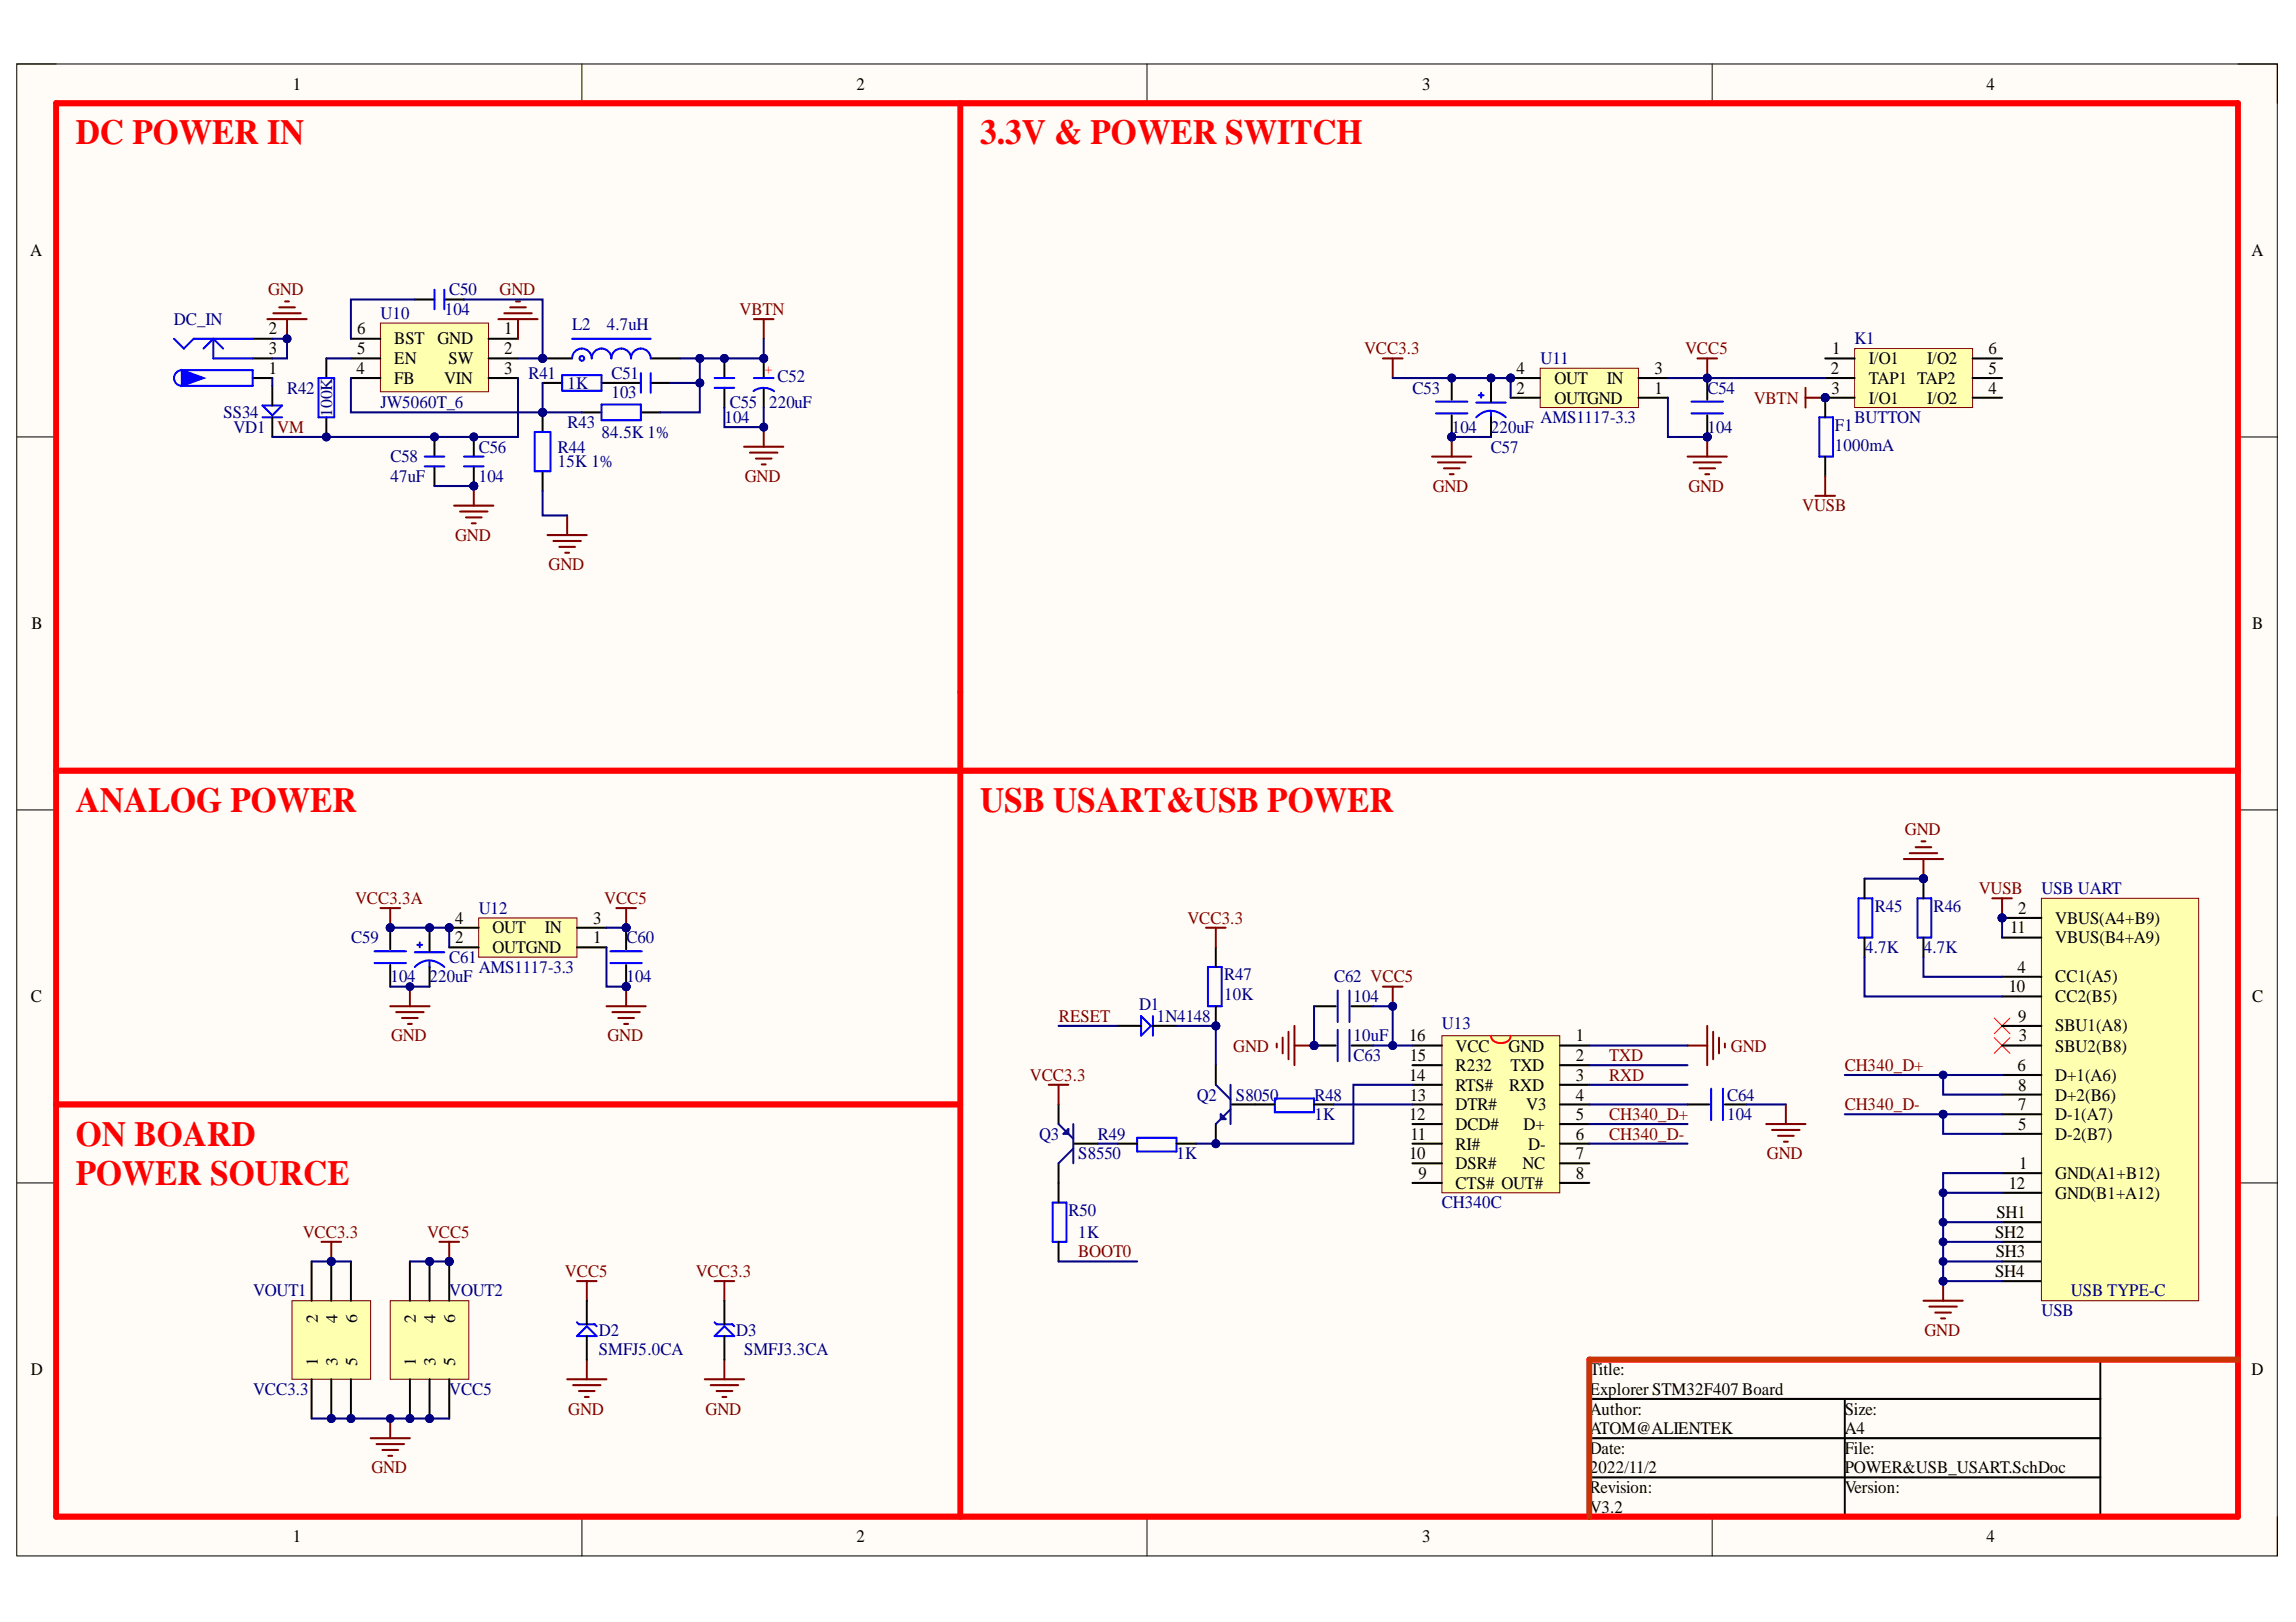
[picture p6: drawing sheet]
<svg xmlns="http://www.w3.org/2000/svg" width="297mm" height="210mm" viewBox="0 0 297 210" stroke-linecap="round" stroke-linejoin="round" font-family="sans-serif">
<defs><g id="words">
<g font-size="4.6" fill="#f00">
<text x="9.8" y="18.7">DC POWER IN</text>
<text x="126.8" y="18.7">3.3V &amp; POWER SWITCH</text>
<text x="9.8" y="105.1">ANALOG POWER</text>
<text x="126.8" y="105.1">USB USART&amp;USB POWER</text>
<text x="9.8" y="148.3">ON BOARD</text>
<text x="9.8" y="153.3">POWER SOURCE</text>
</g>
<g font-size="2.3">
<text x="37.9" y="11.6">1</text>
<text x="110.8" y="11.6">2</text>
<text x="184" y="11.6">3</text>
<text x="257" y="11.6">4</text>
<text x="3.9" y="33.1">A</text>
<text x="291.3" y="33.1">A</text>
<text x="34.8" y="43.3">2</text>
<text x="34.8" y="45.8">3</text>
<text x="46.2" y="45.8">5</text>
<text x="46.2" y="43.3">6</text>
<text x="51" y="47.1">EN</text>
<text x="51" y="44.5">BST</text>
<text x="56.6" y="44.5">GND</text>
<text x="58" y="47.1">SW</text>
<text x="65.2" y="43.3">1</text>
<text x="65.2" y="45.8">2</text>
<text x="237" y="45.8">1</text>
<text x="241.8" y="47.1">I/O1</text>
<text x="249.3" y="47.1">I/O2</text>
<text x="257.3" y="45.8">6</text>
<text x="34.8" y="48.4">1</text>
<text x="46.1" y="48.4">4</text>
<text x="51" y="49.7">FB</text>
<text x="57.4" y="49.7">VIN</text>
<text x="65.2" y="48.4">3</text>
<text x="196.2" y="51">2</text>
<text x="196.2" y="48.4">4</text>
<text x="201.1" y="52.2">OUTGND</text>
<text x="201.1" y="49.7">OUT</text>
<text x="207.9" y="49.7">IN</text>
<text x="214" y="51">1</text>
<text x="214" y="48.4">3</text>
<text x="236.9" y="48.4">2</text>
<text x="237" y="51">3</text>
<text x="241.8" y="49.7">TAP1 TAP2</text>
<text x="241.8" y="52.2">I/O1</text>
<text x="249.3" y="52.2">I/O2</text>
<text x="257.3" y="51">4</text>
<text x="257.3" y="48.4">5</text>
<text x="4.1" y="81.4">B</text>
<text x="291.4" y="81.4">B</text>
<text x="58.9" y="119.5">4</text>
<text x="76.7" y="119.5">3</text>
<text x="261.1" y="118.2">2</text>
<text x="265.9" y="119.5">VBUS(A4+B9)</text>
<text x="58.9" y="122.1">2</text>
<text x="63.7" y="123.3">OUTGND</text>
<text x="63.7" y="120.8">OUT</text>
<text x="70.5" y="120.8">IN</text>
<text x="76.7" y="122.1">1</text>
<text x="260.1" y="120.8">11</text>
<text x="261" y="125.9">4</text>
<text x="265.9" y="122.1">VBUS(B4+A9)</text>
<text x="4" y="129.7">C</text>
<text x="259.9" y="128.4">10</text>
<text x="265.9" y="127.1">CC1(A5)</text>
<text x="265.9" y="129.7">CC2(B5)</text>
<text x="291.4" y="129.7">C</text>
<text x="182.3" y="134.7">16</text>
<text x="182.4" y="137.4">15</text>
<text x="188.3" y="136.1">VCC</text>
<text x="195.2" y="136.1">GND</text>
<text x="203.9" y="134.7">1</text>
<text x="203.9" y="137.4">2</text>
<text x="261.1" y="132.2">9</text>
<text x="261.2" y="134.7">3</text>
<text x="265.9" y="136.1">SBU2(B8)</text>
<text x="265.9" y="133.5">SBU1(A8)</text>
<text x="182.3" y="139.9">14</text>
<text x="182.4" y="142.4">13</text>
<text x="188.3" y="143.7">DTR#</text>
<text x="188.3" y="141.2">RTS#</text>
<text x="188.3" y="138.6">R232</text>
<text x="195.3" y="141.2">RXD</text>
<text x="195.4" y="138.6">TXD</text>
<text x="197.5" y="143.7">V3</text>
<text x="203.9" y="139.9">3</text>
<text x="203.9" y="142.4">4</text>
<text x="261" y="138.6">6</text>
<text x="261.1" y="143.7">7</text>
<text x="261.1" y="141.2">8</text>
<text x="265.9" y="139.9">D+1(A6)</text>
<text x="265.9" y="142.4">D+2(B6)</text>
<text x="182.3" y="145">12</text>
<text x="182.5" y="147.5">11</text>
<text x="188.3" y="148.8">RI#</text>
<text x="188.3" y="146.2">DCD#</text>
<text x="197.1" y="146.2">D+</text>
<text x="197.7" y="148.8">D-</text>
<text x="203.9" y="145">5</text>
<text x="203.9" y="147.5">6</text>
<text x="261.1" y="146.2">5</text>
<text x="265.9" y="147.5">D-2(B7)</text>
<text x="265.9" y="145">D-1(A7)</text>
<text x="182.3" y="150">10</text>
<text x="183.5" y="152.6">9</text>
<text x="188.3" y="153.8">CTS# OUT#</text>
<text x="188.3" y="151.3">DSR#</text>
<text x="196.9" y="151.3">NC</text>
<text x="203.9" y="150">7</text>
<text x="203.9" y="152.6">8</text>
<text x="259.9" y="153.8">12</text>
<text x="261.2" y="151.3">1</text>
<text x="265.9" y="152.6">GND(A1+B12)</text>
<text x="265.9" y="155.1">GND(B1+A12)</text>
<text x="258.1" y="160.2">SH2</text>
<text x="258.3" y="157.6">SH1</text>
<text x="258.1" y="165.2">SH4</text>
<text x="258.2" y="162.7">SH3</text>
<text x="265.9" y="166.5">Shield4</text>
<text x="4" y="177.9">D</text>
<text x="205.7" y="177.9">Title:</text>
<text x="291.3" y="177.9">D</text>
<text x="205.7" y="183.1">Author:</text>
<text x="205.7" y="180.5">Explorer STM32F407 Board</text>
<text x="205.7" y="185.6">ATOM@ALIENTEK</text>
<text x="238.7" y="183.1">Size:</text>
<text x="238.7" y="185.6">A4</text>
<text x="205.7" y="188.1">Date:</text>
<text x="205.7" y="190.7">2022/11/2</text>
<text x="238.7" y="188.1">File:</text>
<text x="238.7" y="190.7">POWER&amp;USB_USART.SchDoc</text>
<text x="205.7" y="193.2">Revision:</text>
<text x="205.7" y="195.8">V3.2</text>
<text x="238.7" y="193.2">Version:</text>
<text x="37.9" y="199.6">1</text>
<text x="110.8" y="199.6">2</text>
<text x="184" y="199.6">3</text>
<text x="257" y="199.6">4</text>
</g>
<g font-size="2.3" fill="#800000">
<text x="34.7" y="38.2">GND</text>
<text x="64.6" y="38.2">GND</text>
<text x="95.7" y="40.7">VBTN</text>
<text x="176.5" y="45.8">VCC3.3</text>
<text x="218" y="45.8">VCC5</text>
<text x="226.9" y="52.2">VBTN</text>
<text x="35.9" y="56">VM</text>
<text x="96.4" y="62.4">GND</text>
<text x="185.4" y="63.6">GND</text>
<text x="218.4" y="63.6">GND</text>
<text x="58.9" y="70">GND</text>
<text x="233.2" y="66.2">VUSB</text>
<text x="71" y="73.8">GND</text>
<text x="246.4" y="108.1">GND</text>
<text x="45.9" y="117">VCC3.3A</text>
<text x="78.2" y="117">VCC5</text>
<text x="153.6" y="119.5">VCC3.3</text>
<text x="256" y="115.7">VUSB</text>
<text x="50.6" y="134.7">GND</text>
<text x="78.6" y="134.7">GND</text>
<text x="137" y="132.2">RESET</text>
<text x="159.6" y="136.1">GND</text>
<text x="208.2" y="137.4">TXD</text>
<text x="223.9" y="136.1">GND</text>
<text x="133.2" y="139.9">VCC3.3</text>
<text x="208.2" y="139.9">RXD</text>
<text x="238.7" y="143.7">CH340_D-</text>
<text x="238.7" y="138.6">CH340_D+</text>
<text x="208.2" y="147.5">CH340_D-</text>
<text x="208.2" y="145">CH340_D+</text>
<text x="228.6" y="150">GND</text>
<text x="39.2" y="160.2">VCC3.3</text>
<text x="55.2" y="160.2">VCC5</text>
<text x="73.1" y="165.2">VCC5</text>
<text x="90" y="165.2">VCC3.3</text>
<text x="139.5" y="162.7">BOOT0</text>
<text x="249" y="172.8">GND</text>
<text x="73.5" y="183.1">GND</text>
<text x="91.3" y="183.1">GND</text>
<text x="48.1" y="190.7">GND</text>
</g>
<g font-size="2.3" fill="#000080">
<text x="49.2" y="41.3">U10</text>
<text x="57.5" y="40.7">104</text>
<text x="58.1" y="38.2">C50</text>
<text x="22.5" y="42">DC_IN</text>
<text x="74" y="42.7">L2</text>
<text x="78.5" y="42.7">4.7uH</text>
<text x="199.3" y="47.1">U11</text>
<text x="239.9" y="44.5">K1</text>
<text x="37.1" y="51">R42</text>
<text x="49.2" y="52.7">JW5060T_6</text>
<text x="68.4" y="49">R41</text>
<text x="73.4" y="50.3">1K</text>
<text x="79.1" y="49">C51</text>
<text x="79.1" y="51.6">103</text>
<text x="94.4" y="52.8">C55</text>
<text x="99.5" y="52.8">220uF</text>
<text x="100.6" y="49.5">C52</text>
<text x="182.7" y="51">C53</text>
<text x="220.9" y="51">C54</text>
<text x="28.9" y="54.1">SS34</text>
<text x="30.2" y="56">VD1</text>
<text x="50.5" y="59.8">C58</text>
<text x="61.9" y="58.6">C56</text>
<text x="72.2" y="58.6">R44</text>
<text x="73.4" y="55.4">R43</text>
<text x="77.8" y="56.6">84.5K 1%</text>
<text x="93.7" y="54.8">104</text>
<text x="187.8" y="56">104</text>
<text x="192.9" y="58.6">C57</text>
<text x="192.9" y="56">220uF</text>
<text x="199.3" y="54.8">AMS1117-3.3</text>
<text x="220.9" y="56">104</text>
<text x="237.4" y="55.8">F1</text>
<text x="237.4" y="58.3">1000mA</text>
<text x="239.9" y="54.8">BUTTON</text>
<text x="50.5" y="62.4">47uF</text>
<text x="61.9" y="62.4">104</text>
<text x="72.2" y="60.4">15K 1%</text>
<text x="61.9" y="118.2">U12</text>
<text x="242.5" y="118">R45</text>
<text x="250.2" y="118">R46</text>
<text x="264.1" y="115.7">USB UART</text>
<text x="45.4" y="122.1">C59</text>
<text x="58.1" y="124.6">C61</text>
<text x="61.9" y="125.9">AMS1117-3.3</text>
<text x="81" y="122.1">C60</text>
<text x="241.3" y="123.3">4.7K</text>
<text x="248.9" y="123.3">4.7K</text>
<text x="50.5" y="127.1">104</text>
<text x="55.6" y="127.1">220uF</text>
<text x="81" y="127.1">104</text>
<text x="147.4" y="130.7">D1</text>
<text x="158.4" y="126.9">R47</text>
<text x="158.4" y="129.4">10K</text>
<text x="172.6" y="127.1">C62 VCC5</text>
<text x="175.1" y="129.7">104</text>
<text x="149.7" y="132.2">1N4148</text>
<text x="175.1" y="137.4">C63</text>
<text x="175.1" y="134.7">10uF</text>
<text x="186.5" y="133.2">U13</text>
<text x="154.8" y="142.4">Q2</text>
<text x="159.9" y="142.4">S8050</text>
<text x="170" y="142.4">R48</text>
<text x="223.4" y="142.4">C64</text>
<text x="134.4" y="147.5">Q3</text>
<text x="142" y="147.5">R49</text>
<text x="170" y="145">1K</text>
<text x="223.4" y="145">104</text>
<text x="139.5" y="150">S8550</text>
<text x="152.2" y="150">1K</text>
<text x="138.2" y="157.4">R50</text>
<text x="139.5" y="160.2">1K</text>
<text x="186.5" y="156.4">CH340C</text>
<text x="32.7" y="167.8">VOUT1</text>
<text x="58.1" y="167.8">VOUT2</text>
<text x="267.9" y="167.8">USB TYPE-C</text>
<text x="77.5" y="172.8">D2</text>
<text x="95.3" y="172.8">D3</text>
<text x="264.1" y="170.3">USB</text>
<text x="77.5" y="175.4">SMFJ5.0CA</text>
<text x="96.3" y="175.4">SMFJ3.3CA</text>
<text x="32.7" y="180.5">VCC3.3</text>
<text x="58.1" y="180.5">VCC5</text>
</g>
<text font-size="2.2" fill="#000080" x="43" y="54" transform="rotate(-90 43 54)">100K</text>
<g font-size="2.2">
<text x="41.1" y="171.2" transform="rotate(-90 41.1 171.2)">2</text>
<text x="43.7" y="171.2" transform="rotate(-90 43.7 171.2)">4</text>
<text x="46.2" y="171.2" transform="rotate(-90 46.2 171.2)">6</text>
<text x="53.8" y="171.2" transform="rotate(-90 53.8 171.2)">2</text>
<text x="56.3" y="171.2" transform="rotate(-90 56.3 171.2)">4</text>
<text x="58.9" y="171.2" transform="rotate(-90 58.9 171.2)">6</text>
<text x="41.1" y="176.7" transform="rotate(-90 41.1 176.7)">1</text>
<text x="43.7" y="176.7" transform="rotate(-90 43.7 176.7)">3</text>
<text x="46.2" y="176.7" transform="rotate(-90 46.2 176.7)">5</text>
<text x="53.8" y="176.7" transform="rotate(-90 53.8 176.7)">1</text>
<text x="56.3" y="176.7" transform="rotate(-90 56.3 176.7)">3</text>
<text x="58.9" y="176.7" transform="rotate(-90 58.9 176.7)">5</text>
</g>
<text font-size="1.8" fill="#f00" x="99" y="47.4" transform="rotate(90 99 47.4)">+</text>
</g></defs>
<path d="M2.2 8.3h292.4v193.1h-292.4z" fill-rule="evenodd" fill="#fffcf8"/>
<path d="M2.2 8.3h292.4v193.1h-292.4z" fill="none" stroke="#000" stroke-width=".13"/>
<path d="M7.3 13.4h282.2v182.9h-282.2z" fill-rule="evenodd" fill="#fffcf8"/>
<g fill="none" stroke="#000" stroke-width=".13">
<path d="M2.2 8.3h5.1M7.3 13.4h282.2v182.9h-282.2zM75.3 8.3v5.1M148.4 8.3v5.1M221.5 8.3v5.1M289.5 8.3h5.1v5.1M2.2 56.5h5.1M289.5 56.6h5.1M2.2 104.8h5.1M289.5 104.8h5.1M2.2 153.1h5.1M289.5 153.1h5.1"/>
<path d="M75.3 196.3v5.1M148.4 196.3v5.1M221.5 196.3v5.1M294.6 196.3v5.1"/>
</g>
<path d="M205.6 176h83.9v20.3h-83.9zM271.7 176v20.3M205.6 181h66.1M205.6 186.1h66.1M205.6 191.2h66.1M238.7 181v15.3" fill="none" stroke="#000" stroke-width=".26"/>
<circle cx="195.4" cy="48.9" r=".51" fill="#000080"/>
<circle cx="195.4" cy="48.9" r=".51" fill="none" stroke="#000080" stroke-width=".13"/>
<path d="M199.3 47.7h12.7v5h-12.7z" fill-rule="evenodd" fill="#ffffb0"/>
<path d="M199.3 47.7h12.7v5h-12.7z" fill="none" stroke="#800000" stroke-width=".13"/>
<path d="M195.4 51.5h3.9M195.4 48.9h3.9M212 51.5h3.8M212 48.9h3.8" fill="none" stroke="#000" stroke-width=".26"/>
<circle cx="195.4" cy="48.9" r=".51" fill="#000080"/>
<circle cx="195.4" cy="48.9" r=".51" fill="none" stroke="#000080" stroke-width=".13"/>
<circle cx="220.9" cy="56.5" r=".51" fill="#000080"/>
<circle cx="220.9" cy="56.5" r=".51" fill="none" stroke="#000080" stroke-width=".13"/>
<circle cx="220.9" cy="48.9" r=".51" fill="#000080"/>
<circle cx="220.9" cy="48.9" r=".51" fill="none" stroke="#000080" stroke-width=".13"/>
<path d="M218.8 53.5h4.1M218.8 52h4.1" fill="none" stroke="#00f" stroke-width=".26"/>
<path d="M220.9 53.8v2.8" fill="none" stroke="#000" stroke-width=".26"/>
<circle cx="220.9" cy="56.5" r=".51" fill="#000080"/>
<circle cx="220.9" cy="56.5" r=".51" fill="none" stroke="#000080" stroke-width=".13"/>
<path d="M220.9 48.9v2.8" fill="none" stroke="#000" stroke-width=".26"/>
<circle cx="220.9" cy="48.9" r=".51" fill="#000080"/>
<circle cx="220.9" cy="48.9" r=".51" fill="none" stroke="#000080" stroke-width=".13"/>
<path d="M178.9 46.4h2.6M180.2 46.4v2.5" fill="none" stroke="#800000" stroke-width=".26"/>
<circle cx="187.8" cy="56.5" r=".51" fill="#000080"/>
<circle cx="187.8" cy="56.5" r=".51" fill="none" stroke="#000080" stroke-width=".13"/>
<circle cx="187.8" cy="48.9" r=".51" fill="#000080"/>
<circle cx="187.8" cy="48.9" r=".51" fill="none" stroke="#000080" stroke-width=".13"/>
<path d="M185.8 53.5h4M185.8 52h4" fill="none" stroke="#00f" stroke-width=".26"/>
<path d="M187.8 53.8v2.8" fill="none" stroke="#000" stroke-width=".26"/>
<circle cx="187.8" cy="56.5" r=".51" fill="#000080"/>
<circle cx="187.8" cy="56.5" r=".51" fill="none" stroke="#000080" stroke-width=".13"/>
<path d="M187.8 48.9v2.8" fill="none" stroke="#000" stroke-width=".26"/>
<circle cx="187.8" cy="48.9" r=".51" fill="#000080"/>
<circle cx="187.8" cy="48.9" r=".51" fill="none" stroke="#000080" stroke-width=".13"/>
<path d="M56.8 160.7h2.6M58.1 160.7v2.5" fill="none" stroke="#800000" stroke-width=".26"/>
<circle cx="58.1" cy="163.2" r=".51" fill="#000080"/>
<circle cx="58.1" cy="163.2" r=".51" fill="none" stroke="#000080" stroke-width=".13"/>
<path d="M221.4 140.9v4.1M222.9 140.9v4.1" fill="none" stroke="#00f" stroke-width=".26"/>
<path d="M218.3 142.9h2.8M223.2 142.9h2.8" fill="none" stroke="#000" stroke-width=".26"/>
<path d="M178.9 127.7h2.6M180.2 127.7v2.5" fill="none" stroke="#800000" stroke-width=".26"/>
<circle cx="180.2" cy="130.2" r=".51" fill="#000080"/>
<circle cx="180.2" cy="130.2" r=".51" fill="none" stroke="#000080" stroke-width=".13"/>
<path d="M218.3 59.1h5.1M219.1 59.8h3.5M220.9 56.6v2.5M219.9 60.6h2M220.6 61.4h.5" fill="none" stroke="#800000" stroke-width=".26"/>
<circle cx="220.9" cy="56.5" r=".51" fill="#000080"/>
<circle cx="220.9" cy="56.5" r=".51" fill="none" stroke="#000080" stroke-width=".13"/>
<path d="M185.3 59.1h5.1M186 59.8h3.6M187.8 56.6v2.5M186.8 60.6h2M187.6 61.4h.5" fill="none" stroke="#800000" stroke-width=".26"/>
<circle cx="187.8" cy="56.5" r=".51" fill="#000080"/>
<circle cx="187.8" cy="56.5" r=".51" fill="none" stroke="#000080" stroke-width=".13"/>
<circle cx="53" cy="183.6" r=".51" fill="#000080"/>
<circle cx="53" cy="183.6" r=".51" fill="none" stroke="#000080" stroke-width=".13"/>
<circle cx="55.6" cy="183.6" r=".51" fill="#000080"/>
<circle cx="55.6" cy="183.6" r=".51" fill="none" stroke="#000080" stroke-width=".13"/>
<circle cx="55.6" cy="163.2" r=".51" fill="#000080"/>
<circle cx="55.6" cy="163.2" r=".51" fill="none" stroke="#000080" stroke-width=".13"/>
<circle cx="58.1" cy="163.2" r=".51" fill="#000080"/>
<circle cx="58.1" cy="163.2" r=".51" fill="none" stroke="#000080" stroke-width=".13"/>
<path d="M50.5 168.3h10.2v10.2h-10.2z" fill-rule="evenodd" fill="#ffffb0"/>
<path d="M50.5 168.3h10.2v10.2h-10.2z" fill="none" stroke="#800000" stroke-width=".13"/>
<path d="M53 178.5v5.1" fill="none" stroke="#000" stroke-width=".26"/>
<circle cx="53" cy="183.6" r=".51" fill="#000080"/>
<circle cx="53" cy="183.6" r=".51" fill="none" stroke="#000080" stroke-width=".13"/>
<path d="M53 163.2v5.1M55.6 178.5v5.1" fill="none" stroke="#000" stroke-width=".26"/>
<circle cx="55.6" cy="183.6" r=".51" fill="#000080"/>
<circle cx="55.6" cy="183.6" r=".51" fill="none" stroke="#000080" stroke-width=".13"/>
<path d="M55.6 163.2v5.1" fill="none" stroke="#000" stroke-width=".26"/>
<circle cx="55.6" cy="163.2" r=".51" fill="#000080"/>
<circle cx="55.6" cy="163.2" r=".51" fill="none" stroke="#000080" stroke-width=".13"/>
<path d="M58.1 163.2v5.1M58.1 178.5v5.1" fill="none" stroke="#000" stroke-width=".26"/>
<circle cx="58.1" cy="163.2" r=".51" fill="#000080"/>
<circle cx="58.1" cy="163.2" r=".51" fill="none" stroke="#000080" stroke-width=".13"/>
<circle cx="192.9" cy="48.9" r=".51" fill="#000080"/>
<circle cx="192.9" cy="48.9" r=".51" fill="none" stroke="#000080" stroke-width=".13"/>
<path d="M191 54a2.62 2.62 0 0 1 3.8 0M191 52.1h3.8M192.9 53.4v.6" fill="none" stroke="#00f" stroke-width=".26"/>
<path d="M192.9 48.9v3.1M192.9 54v2.6" fill="none" stroke="#000" stroke-width=".26"/>
<circle cx="192.9" cy="48.9" r=".51" fill="#000080"/>
<circle cx="192.9" cy="48.9" r=".51" fill="none" stroke="#000080" stroke-width=".13"/>
<path d="M191.3 51.2h.6M191.6 50.8v.7" fill="none" stroke="#00f" stroke-width=".26"/>
<path d="M47.9 186.1h5.1M48.7 186.9h3.6M49.5 187.6h2M50.2 188.4h.5M50.5 183.6v2.5" fill="none" stroke="#800000" stroke-width=".26"/>
<circle cx="50.5" cy="183.6" r=".51" fill="#000080"/>
<circle cx="50.5" cy="183.6" r=".51" fill="none" stroke="#000080" stroke-width=".13"/>
<circle cx="42.9" cy="183.6" r=".51" fill="#000080"/>
<circle cx="42.9" cy="183.6" r=".51" fill="none" stroke="#000080" stroke-width=".13"/>
<circle cx="42.9" cy="163.2" r=".51" fill="#000080"/>
<circle cx="42.9" cy="163.2" r=".51" fill="none" stroke="#000080" stroke-width=".13"/>
<circle cx="45.4" cy="183.6" r=".51" fill="#000080"/>
<circle cx="45.4" cy="183.6" r=".51" fill="none" stroke="#000080" stroke-width=".13"/>
<path d="M37.8 168.3h10.1v10.2h-10.1z" fill-rule="evenodd" fill="#ffffb0"/>
<path d="M37.8 168.3h10.1v10.2h-10.1z" fill="none" stroke="#800000" stroke-width=".13"/>
<path d="M40.3 163.2v5.1M40.3 178.5v5.1M42.9 178.5v5.1" fill="none" stroke="#000" stroke-width=".26"/>
<circle cx="42.9" cy="183.6" r=".51" fill="#000080"/>
<circle cx="42.9" cy="183.6" r=".51" fill="none" stroke="#000080" stroke-width=".13"/>
<path d="M42.9 163.2v5.1" fill="none" stroke="#000" stroke-width=".26"/>
<circle cx="42.9" cy="163.2" r=".51" fill="#000080"/>
<circle cx="42.9" cy="163.2" r=".51" fill="none" stroke="#000080" stroke-width=".13"/>
<path d="M45.4 178.5v5.1" fill="none" stroke="#000" stroke-width=".26"/>
<circle cx="45.4" cy="183.6" r=".51" fill="#000080"/>
<circle cx="45.4" cy="183.6" r=".51" fill="none" stroke="#000080" stroke-width=".13"/>
<path d="M45.4 163.2v5.1" fill="none" stroke="#000" stroke-width=".26"/>
<path d="M41.6 160.7h2.5M42.9 160.7v2.5" fill="none" stroke="#800000" stroke-width=".26"/>
<circle cx="42.9" cy="163.2" r=".51" fill="#000080"/>
<circle cx="42.9" cy="163.2" r=".51" fill="none" stroke="#000080" stroke-width=".13"/>
<circle cx="236.1" cy="51.5" r=".51" fill="#000080"/>
<circle cx="236.1" cy="51.5" r=".51" fill="none" stroke="#000080" stroke-width=".13"/>
<path d="M235.4 54h1.7v5.1h-1.7z" fill="none" stroke="#00f" stroke-width=".26"/>
<path d="M236.1 51.5v2.5M236.1 59.1v2.5" fill="none" stroke="#000" stroke-width=".26"/>
<circle cx="236.1" cy="51.5" r=".51" fill="#000080"/>
<circle cx="236.1" cy="51.5" r=".51" fill="none" stroke="#000080" stroke-width=".13"/>
<circle cx="58.1" cy="120.1" r=".51" fill="#000080"/>
<circle cx="58.1" cy="120.1" r=".51" fill="none" stroke="#000080" stroke-width=".13"/>
<path d="M61.9 118.8h12.7v5.1h-12.7z" fill-rule="evenodd" fill="#ffffb0"/>
<path d="M61.9 118.8h12.7v5.1h-12.7z" fill="none" stroke="#800000" stroke-width=".13"/>
<path d="M58.1 122.6h3.8M58.1 120.1h3.8M74.6 122.6h3.9M74.6 120.1h3.9" fill="none" stroke="#000" stroke-width=".26"/>
<circle cx="58.1" cy="120.1" r=".51" fill="#000080"/>
<circle cx="58.1" cy="120.1" r=".51" fill="none" stroke="#000080" stroke-width=".13"/>
<circle cx="81" cy="127.7" r=".51" fill="#000080"/>
<circle cx="81" cy="127.7" r=".51" fill="none" stroke="#000080" stroke-width=".13"/>
<circle cx="81" cy="120.1" r=".51" fill="#000080"/>
<circle cx="81" cy="120.1" r=".51" fill="none" stroke="#000080" stroke-width=".13"/>
<path d="M79 124.6h4M79 123.1h4" fill="none" stroke="#00f" stroke-width=".26"/>
<path d="M81 124.9v2.8" fill="none" stroke="#000" stroke-width=".26"/>
<circle cx="81" cy="127.7" r=".51" fill="#000080"/>
<circle cx="81" cy="127.7" r=".51" fill="none" stroke="#000080" stroke-width=".13"/>
<path d="M81 120.1v2.8" fill="none" stroke="#000" stroke-width=".26"/>
<circle cx="81" cy="120.1" r=".51" fill="#000080"/>
<circle cx="81" cy="120.1" r=".51" fill="none" stroke="#000080" stroke-width=".13"/>
<circle cx="50.5" cy="120.1" r=".51" fill="#000080"/>
<circle cx="50.5" cy="120.1" r=".51" fill="none" stroke="#000080" stroke-width=".13"/>
<path d="M48.5 124.6h4M48.5 123.1h4" fill="none" stroke="#00f" stroke-width=".26"/>
<path d="M50.5 120.1v2.8M50.5 124.9v2.8" fill="none" stroke="#000" stroke-width=".26"/>
<circle cx="50.5" cy="120.1" r=".51" fill="#000080"/>
<circle cx="50.5" cy="120.1" r=".51" fill="none" stroke="#000080" stroke-width=".13"/>
<path d="M78.5 130.2h5M79.2 131h3.6M80 131.7h2M80.7 132.5h.6M81 127.7v2.5" fill="none" stroke="#800000" stroke-width=".26"/>
<circle cx="81" cy="127.7" r=".51" fill="#000080"/>
<circle cx="81" cy="127.7" r=".51" fill="none" stroke="#000080" stroke-width=".13"/>
<path d="M50.5 130.2h5.1M51.3 131h3.5M52 131.7h2M52.8 132.5h.5M53 127.7v2.5" fill="none" stroke="#800000" stroke-width=".26"/>
<circle cx="53" cy="127.7" r=".51" fill="#000080"/>
<circle cx="53" cy="127.7" r=".51" fill="none" stroke="#000080" stroke-width=".13"/>
<path d="M79.7 117.5h2.6M81 117.5v2.6" fill="none" stroke="#800000" stroke-width=".26"/>
<circle cx="81" cy="120.1" r=".51" fill="#000080"/>
<circle cx="81" cy="120.1" r=".51" fill="none" stroke="#000080" stroke-width=".13"/>
<path d="M49.2 117.5h2.6M50.5 117.5v2.6" fill="none" stroke="#800000" stroke-width=".26"/>
<circle cx="50.5" cy="120.1" r=".51" fill="#000080"/>
<circle cx="50.5" cy="120.1" r=".51" fill="none" stroke="#000080" stroke-width=".13"/>
<path d="M219.6 46.4h2.5M220.9 46.4v2.5" fill="none" stroke="#800000" stroke-width=".26"/>
<circle cx="220.9" cy="48.9" r=".51" fill="#000080"/>
<circle cx="220.9" cy="48.9" r=".51" fill="none" stroke="#000080" stroke-width=".13"/>
<path d="M233.6 50.2v2.5M233.6 51.5h2.5" fill="none" stroke="#800000" stroke-width=".26"/>
<circle cx="236.1" cy="51.5" r=".51" fill="#000080"/>
<circle cx="236.1" cy="51.5" r=".51" fill="none" stroke="#000080" stroke-width=".13"/>
<path d="M7.3 13.4h282.2v182.9h-282.2zM124.2 13.4v182.9M7.3 99.7h282.2" fill="none" stroke="#f00" stroke-width=".78"/>
<path d="M147.6 131.5l1.3 1.3-1.3 1.2zM149.2 131.5v2.5M136.2 155.6h1.8v5.1h-1.8zM147.1 147.2h5.1v1.8h-5.1z" fill="none" stroke="#00f" stroke-width=".26"/>
<path d="M144.6 132.8h3M149.2 132.8h3M136.9 142.9v2.6M136.9 150.5v5.1M139 148h3M144.6 148h2.5M152.2 148h2.5M136.9 160.7v2.5" fill="none" stroke="#000" stroke-width=".26"/>
<path d="M136.9 145.5l2 1.9M137.6 146.7l.6-.6v.6zM138.9 145.5v5M138.9 148.6l-2 1.9" fill="none" stroke="#11037f" stroke-width=".26"/>
<path d="M218.3 135.3h2.6M220.9 132.8v5M221.6 133.5v3.6M222.4 134.3v2M223.2 135v.6M135.7 140.4h2.5M136.9 140.4v2.5" fill="none" stroke="#800000" stroke-width=".26"/>
<circle cx="157.3" cy="148" r=".51" fill="#000080"/>
<circle cx="157.3" cy="148" r=".51" fill="none" stroke="#000080" stroke-width=".13"/>
<path d="M157.3 137.8v2.6M157.3 145.5v2.5M159.3 142.9h3.1" fill="none" stroke="#000" stroke-width=".26"/>
<circle cx="157.3" cy="148" r=".51" fill="#000080"/>
<circle cx="157.3" cy="148" r=".51" fill="none" stroke="#000080" stroke-width=".13"/>
<path d="M157.3 140.4l1.9 1.9M157.9 144.2l.7 .6h-.7zM159.2 140.4v5.1M159.2 143.6l-1.9 1.9" fill="none" stroke="#11037f" stroke-width=".26"/>
<path d="M164.9 142.2h5.1v1.7h-5.1z" fill="none" stroke="#00f" stroke-width=".26"/>
<path d="M162.4 142.9h2.5M170 142.9h2.5" fill="none" stroke="#000" stroke-width=".26"/>
<circle cx="157.3" cy="132.8" r=".51" fill="#000080"/>
<circle cx="157.3" cy="132.8" r=".51" fill="none" stroke="#000080" stroke-width=".13"/>
<path d="M156.3 125.1h1.8v5.1h-1.8z" fill="none" stroke="#00f" stroke-width=".26"/>
<path d="M157.3 122.6v2.5M157.3 130.2v2.6" fill="none" stroke="#000" stroke-width=".26"/>
<circle cx="157.3" cy="132.8" r=".51" fill="#000080"/>
<circle cx="157.3" cy="132.8" r=".51" fill="none" stroke="#000080" stroke-width=".13"/>
<path d="M156 120.1h2.6M157.3 120.1v2.5" fill="none" stroke="#800000" stroke-width=".26"/>
<circle cx="236.1" cy="51.5" r=".51" fill="#000080"/>
<circle cx="236.1" cy="51.5" r=".51" fill="none" stroke="#000080" stroke-width=".13"/>
<path d="M239.9 45.1h15.3v7.6h-15.3z" fill-rule="evenodd" fill="#ffffb0"/>
<path d="M239.9 45.1h15.3v7.6h-15.3z" fill="none" stroke="#800000" stroke-width=".13"/>
<path d="M236.1 46.4h3.8M236.1 48.9h3.8M236.1 51.5h3.8" fill="none" stroke="#000" stroke-width=".26"/>
<circle cx="236.1" cy="51.5" r=".51" fill="#000080"/>
<circle cx="236.1" cy="51.5" r=".51" fill="none" stroke="#000080" stroke-width=".13"/>
<path d="M255.2 51.5h3.8M255.2 48.9h3.8M255.2 46.4h3.8M170 130.2h2.8M174.8 130.2h2.8" fill="none" stroke="#000" stroke-width=".26"/>
<path d="M165.2 135v.6M165.9 134.3v2M166.7 133.5v3.6M167.5 132.8v5M167.5 135.3h2.5M228.5 145.5h5.1M229.3 146.2h3.5M230 147h2.1M230.8 147.7h.5M231 142.9v2.6" fill="none" stroke="#800000" stroke-width=".26"/>
<path d="M173.1 128.2v4.1M174.6 128.2v4.1" fill="none" stroke="#00f" stroke-width=".26"/>
<circle cx="170" cy="135.3" r=".51" fill="#000080"/>
<circle cx="170" cy="135.3" r=".51" fill="none" stroke="#000080" stroke-width=".13"/>
<path d="M289.5 176h-83.9v20.3" fill="none" stroke="#c30" stroke-width=".78"/>
<g fill="none" stroke="#800000" stroke-width=".26">
<path d="M73.4 178.5h5.1M74.1 179.3h3.6M74.6 165.8h2.6M75.9 165.8v2.5M75.9 176v2.5M91.2 178.5h5.1M91.9 179.3h3.6M92.4 165.8h2.6M93.7 165.8v2.5M93.7 176v2.5M74.9 180h2M75.7 180.8h.5"/>
<path d="M92.7 180h2M93.5 180.8h.5"/>
</g>
<circle cx="55.6" cy="120.1" r=".51" fill="#000080"/>
<circle cx="55.6" cy="120.1" r=".51" fill="none" stroke="#000080" stroke-width=".13"/>
<path d="M53.7 125.1a2.65 2.65 0 0 1 3.8 0M53.7 123.2h3.8M55.6 124.5v.6" fill="none" stroke="#00f" stroke-width=".26"/>
<path d="M55.6 120.1v3M55.6 125.1v2.6" fill="none" stroke="#000" stroke-width=".26"/>
<circle cx="55.6" cy="120.1" r=".51" fill="#000080"/>
<circle cx="55.6" cy="120.1" r=".51" fill="none" stroke="#000080" stroke-width=".13"/>
<path d="M54 122.3h.6M54.3 122v.6M74.6 171.1l.3 .3h2l.3 .2M74.6 172.9l1.3-1.3 1.3 1.3zM92.4 172.9l1.3-1.3 1.3 1.3zM92.4 171.1l.3 .3h2l.3 .2" fill="none" stroke="#00f" stroke-width=".26"/>
<path d="M234.9 64.2h2.5M236.1 61.6v2.6" fill="none" stroke="#800000" stroke-width=".26"/>
<path d="M75.9 168.3v3.1M75.9 172.9v3.1M93.7 168.3v3.1M93.7 172.9v3.1" fill="none" stroke="#000" stroke-width=".26"/>
<path d="M186.5 134h15.3v20.4h-15.3z" fill-rule="evenodd" fill="#ffffb0"/>
<path d="M186.5 134h15.3v20.4h-15.3z" fill="none" stroke="#800000" stroke-width=".13"/>
<g fill="none" stroke="#000" stroke-width=".26">
<path d="M182.7 135.3h3.8M182.7 137.8h3.8M201.8 135.3h3.8M201.8 137.8h3.8M182.7 140.4h3.8M182.7 142.9h3.8M182.7 145.5h3.8M182.7 148h3.8M182.7 150.5h3.8M182.7 153.1h3.8M201.8 140.4h3.8M201.8 142.9h3.8"/>
<path d="M201.8 145.5h3.8M201.8 148h3.8M201.8 150.5h3.8M201.8 153.1h3.8"/>
</g>
<path d="M192.9 134a1.28 1.28 0 0 0 1.8 .9l.1-.1a.89 .89 0 0 0 .6-.8" fill="none" stroke="#f00" stroke-width=".26"/>
<circle cx="170" cy="135.3" r=".51" fill="#000080"/>
<circle cx="170" cy="135.3" r=".51" fill="none" stroke="#000080" stroke-width=".13"/>
<path d="M173.1 133.3v4M174.6 133.3v4" fill="none" stroke="#00f" stroke-width=".26"/>
<path d="M170 135.3h2.8" fill="none" stroke="#000" stroke-width=".26"/>
<circle cx="170" cy="135.3" r=".51" fill="#000080"/>
<circle cx="170" cy="135.3" r=".51" fill="none" stroke="#000080" stroke-width=".13"/>
<path d="M174.8 135.3h2.8" fill="none" stroke="#000" stroke-width=".26"/>
<path d="M36.1 39.8h2.1M36.9 39h.5M34.6 41.3h5.1M35.4 40.5h3.5M37.1 41.3v2.5" fill="none" stroke="#800000" stroke-width=".26"/>
<circle cx="37.1" cy="43.8" r=".51" fill="#000080"/>
<circle cx="37.1" cy="43.8" r=".51" fill="none" stroke="#000080" stroke-width=".13"/>
<path d="M22.5 43.8l1.3 1.3 1.3-1.3h7.6M23.5 47.9a1.02 1.02 0 0 0-1 1 1.02 1.02 0 0 0 1 1M23.5 47.9h9.2v2h-9.2M23.5 47.9v2M27.6 43.8v2.6h5.1M27.6 43.8l-1.3 1.3M27.6 43.8l1.3 1.3M34 52.5h2.5l-1.3 1.3zM34 54h2.5" fill="none" stroke="#00f" stroke-width=".26"/>
<path d="M32.7 48.9h2.5M32.7 43.8h2.5M32.7 46.4h2.5M35.2 49.9v2.6M35.2 54v2.5" fill="none" stroke="#000" stroke-width=".26"/>
<path d="M23.5 47.9l2.8 1-2.8 1z" fill="#00f"/>
<path d="M23.5 47.9l2.8 1-2.8 1z" fill="none" stroke="#00f" stroke-width=".26"/>
<circle cx="98.8" cy="46.4" r=".51" fill="#000080"/>
<circle cx="98.8" cy="46.4" r=".51" fill="none" stroke="#000080" stroke-width=".13"/>
<path d="M98.8 46.4v2.5" fill="none" stroke="#000" stroke-width=".26"/>
<circle cx="98.8" cy="46.4" r=".51" fill="#000080"/>
<circle cx="98.8" cy="46.4" r=".51" fill="none" stroke="#000080" stroke-width=".13"/>
<path d="M97.5 50.6a2.29 2.29 0 0 1 2.7 0M97.5 48.9h2.6" fill="none" stroke="#00f" stroke-width=".26"/>
<path d="M98.8 50.2v2.5" fill="none" stroke="#000" stroke-width=".26"/>
<path d="M96.3 57.8h5M97 58.6h3.6M97.8 59.3h2M98.8 55.3v2.5M98.5 60.1h.6" fill="none" stroke="#800000" stroke-width=".26"/>
<circle cx="98.8" cy="55.3" r=".51" fill="#000080"/>
<circle cx="98.8" cy="55.3" r=".51" fill="none" stroke="#000080" stroke-width=".13"/>
<circle cx="70.2" cy="46.4" r=".51" fill="#000080"/>
<circle cx="70.2" cy="46.4" r=".51" fill="none" stroke="#000080" stroke-width=".13"/>
<path d="M70.2 46.4h3.8" fill="none" stroke="#000" stroke-width=".26"/>
<circle cx="70.2" cy="46.4" r=".51" fill="#000080"/>
<circle cx="70.2" cy="46.4" r=".51" fill="none" stroke="#000080" stroke-width=".13"/>
<path d="M84.2 46.4h3.8" fill="none" stroke="#000" stroke-width=".26"/>
<path d="M74 46.4a1.27 1.27 0 0 1 1.3-1.3 1.27 1.27 0 0 1 1.3 1.3 1.27 1.27 0 0 1 1.2-1.3 1.27 1.27 0 0 1 1.3 1.3 1.27 1.27 0 0 1 1.3-1.3 1.27 1.27 0 0 1 1.2 1.3 1.27 1.27 0 0 1 1.3-1.3 1.27 1.27 0 0 1 1.3 1.3M74 43.8h10.2M75.6 46.3a.3 .3 0 0 0-.5-.1 .3 .3 0 0 0 .1 .5 .3 .3 0 0 0 .4-.4" fill="none" stroke="#00f" stroke-width=".26"/>
<circle cx="93.7" cy="46.4" r=".51" fill="#000080"/>
<circle cx="93.7" cy="46.4" r=".51" fill="none" stroke="#000080" stroke-width=".13"/>
<path d="M93.7 46.4v2.5M93.7 50.2v2.5" fill="none" stroke="#000" stroke-width=".26"/>
<circle cx="93.7" cy="46.4" r=".51" fill="#000080"/>
<circle cx="93.7" cy="46.4" r=".51" fill="none" stroke="#000080" stroke-width=".13"/>
<path d="M92.4 48.9h2.6M92.4 50.2h2.6" fill="none" stroke="#00f" stroke-width=".26"/>
<circle cx="61.3" cy="56.5" r=".51" fill="#000080"/>
<circle cx="61.3" cy="56.5" r=".51" fill="none" stroke="#000080" stroke-width=".13"/>
<circle cx="61.3" cy="62.9" r=".51" fill="#000080"/>
<circle cx="61.3" cy="62.9" r=".51" fill="none" stroke="#000080" stroke-width=".13"/>
<path d="M61.3 56.5v2.6" fill="none" stroke="#000" stroke-width=".26"/>
<circle cx="61.3" cy="56.5" r=".51" fill="#000080"/>
<circle cx="61.3" cy="56.5" r=".51" fill="none" stroke="#000080" stroke-width=".13"/>
<path d="M61.3 60.4v2.5" fill="none" stroke="#000" stroke-width=".26"/>
<circle cx="61.3" cy="62.9" r=".51" fill="#000080"/>
<circle cx="61.3" cy="62.9" r=".51" fill="none" stroke="#000080" stroke-width=".13"/>
<path d="M60 59.1h2.6M60 60.4h2.6" fill="none" stroke="#00f" stroke-width=".26"/>
<path d="M49.2 41.8h14v8.9h-14z" fill-rule="evenodd" fill="#ffffb0"/>
<path d="M49.2 41.8h14v8.9h-14z" fill="none" stroke="#800000" stroke-width=".13"/>
<path d="M45.4 43.8h3.8M45.4 46.4h3.8M45.4 48.9h3.8M63.2 43.8h3.8M63.2 46.4h3.8M63.2 48.9h3.8" fill="none" stroke="#000" stroke-width=".26"/>
<circle cx="70.2" cy="53.4" r=".51" fill="#000080"/>
<circle cx="70.2" cy="53.4" r=".51" fill="none" stroke="#000080" stroke-width=".13"/>
<path d="M70.2 53.4v2.5M70.2 61v2.5" fill="none" stroke="#000" stroke-width=".26"/>
<circle cx="70.2" cy="53.4" r=".51" fill="#000080"/>
<circle cx="70.2" cy="53.4" r=".51" fill="none" stroke="#000080" stroke-width=".13"/>
<path d="M69.2 55.9h2v5.1h-2zM77.8 52.4h5.1v2h-5.1z" fill="none" stroke="#00f" stroke-width=".26"/>
<path d="M75.3 53.4h2.5M82.9 53.4h2.6" fill="none" stroke="#000" stroke-width=".26"/>
<circle cx="56.2" cy="56.5" r=".51" fill="#000080"/>
<circle cx="56.2" cy="56.5" r=".51" fill="none" stroke="#000080" stroke-width=".13"/>
<path d="M56.2 56.5v2.6" fill="none" stroke="#000" stroke-width=".26"/>
<circle cx="56.2" cy="56.5" r=".51" fill="#000080"/>
<circle cx="56.2" cy="56.5" r=".51" fill="none" stroke="#000080" stroke-width=".13"/>
<path d="M56.2 60.4v2.5" fill="none" stroke="#000" stroke-width=".26"/>
<path d="M54.9 59.1h2.6M54.9 60.4h2.6" fill="none" stroke="#00f" stroke-width=".26"/>
<circle cx="42.2" cy="56.5" r=".51" fill="#000080"/>
<circle cx="42.2" cy="56.5" r=".51" fill="none" stroke="#000080" stroke-width=".13"/>
<path d="M42.2 54v2.5" fill="none" stroke="#000" stroke-width=".26"/>
<circle cx="42.2" cy="56.5" r=".51" fill="#000080"/>
<circle cx="42.2" cy="56.5" r=".51" fill="none" stroke="#000080" stroke-width=".13"/>
<path d="M53.7 38.8h2.5M57.5 38.8h2.5M42.2 46.4v2.5M70.2 49.6h2.5M77.8 49.6h5.1M84.2 49.6h2.5" fill="none" stroke="#000" stroke-width=".26"/>
<path d="M56.2 37.5v2.5M57.5 37.5v2.5M41.2 48.9h2v5.1h-2zM72.7 48.5h5.1v2.1h-5.1zM82.9 48.3v2.5M84.2 48.3v2.5" fill="none" stroke="#00f" stroke-width=".26"/>
<path d="M66 39.8h2M66.8 39h.5M64.5 41.3h5.1M65.2 40.5h3.6M67 41.3v2.5M58.7 65.4h5.1M59.5 66.2h3.6M60.3 67h2M61 67.7h.5M61.3 62.9v2.5" fill="none" stroke="#800000" stroke-width=".26"/>
<circle cx="61.3" cy="62.9" r=".51" fill="#000080"/>
<circle cx="61.3" cy="62.9" r=".51" fill="none" stroke="#000080" stroke-width=".13"/>
<path d="M97.5 41.3h2.6M98.8 41.3v2.5M70.8 69.2h5.1M71.6 70h3.6M72.4 70.8h2M73.1 71.5h.5M73.4 66.7v2.5" fill="none" stroke="#800000" stroke-width=".26"/>
<path d="M70.2 49.6v3.8" fill="none" stroke="#000080" stroke-width=".26"/>
<circle cx="70.2" cy="53.4" r=".51" fill="#000080"/>
<circle cx="70.2" cy="53.4" r=".51" fill="none" stroke="#000080" stroke-width=".13"/>
<path d="M35.2 43.8h1.9v2.6h-1.9M67 48.9v7.6h-31.8M40.3 163.2h5.1M40.3 183.6h17.8" fill="none" stroke="#000080" stroke-width=".26"/>
<circle cx="37.1" cy="43.8" r=".51" fill="#000080"/>
<circle cx="37.1" cy="43.8" r=".51" fill="none" stroke="#000080" stroke-width=".13"/>
<path d="M42.2 46.4h3.2M53 163.2h5.1" fill="none" stroke="#000080" stroke-width=".26"/>
<circle cx="58.1" cy="163.2" r=".51" fill="#000080"/>
<circle cx="58.1" cy="163.2" r=".51" fill="none" stroke="#000080" stroke-width=".13"/>
<path d="M50.5 120.1h7.6v2.5M50.5 127.7h5.1" fill="none" stroke="#000080" stroke-width=".26"/>
<circle cx="58.1" cy="120.1" r=".51" fill="#000080"/>
<circle cx="58.1" cy="120.1" r=".51" fill="none" stroke="#000080" stroke-width=".13"/>
<circle cx="50.5" cy="120.1" r=".51" fill="#000080"/>
<circle cx="50.5" cy="120.1" r=".51" fill="none" stroke="#000080" stroke-width=".13"/>
<path d="M53.7 38.8h-8.3v5M45.4 48.9v4.5h29.9M56.2 62.9h5.1" fill="none" stroke="#000080" stroke-width=".26"/>
<circle cx="61.3" cy="62.9" r=".51" fill="#000080"/>
<circle cx="61.3" cy="62.9" r=".51" fill="none" stroke="#000080" stroke-width=".13"/>
<path d="M60 38.8h10.2v7.6h-3.2" fill="none" stroke="#000080" stroke-width=".26"/>
<circle cx="70.2" cy="46.4" r=".51" fill="#000080"/>
<circle cx="70.2" cy="46.4" r=".51" fill="none" stroke="#000080" stroke-width=".13"/>
<path d="M70.2 63.5v3.2h3.2M78.5 122.6v5.1h2.5" fill="none" stroke="#000080" stroke-width=".26"/>
<circle cx="81" cy="127.7" r=".51" fill="#000080"/>
<circle cx="81" cy="127.7" r=".51" fill="none" stroke="#000080" stroke-width=".13"/>
<path d="M78.5 120.1h2.5" fill="none" stroke="#000080" stroke-width=".26"/>
<circle cx="81" cy="120.1" r=".51" fill="#000080"/>
<circle cx="81" cy="120.1" r=".51" fill="none" stroke="#000080" stroke-width=".13"/>
<path d="M86.7 49.6h3.8v3.8h-5" fill="none" stroke="#000080" stroke-width=".26"/>
<circle cx="90.5" cy="49.6" r=".51" fill="#000080"/>
<circle cx="90.5" cy="49.6" r=".51" fill="none" stroke="#000080" stroke-width=".13"/>
<path d="M88 46.4h2.5" fill="none" stroke="#000080" stroke-width=".26"/>
<circle cx="90.5" cy="46.4" r=".51" fill="#000080"/>
<circle cx="90.5" cy="46.4" r=".51" fill="none" stroke="#000080" stroke-width=".13"/>
<path d="M98.8 43.8v2.6h-8.3v3.2" fill="none" stroke="#000080" stroke-width=".26"/>
<circle cx="90.5" cy="49.6" r=".51" fill="#000080"/>
<circle cx="90.5" cy="49.6" r=".51" fill="none" stroke="#000080" stroke-width=".13"/>
<circle cx="90.5" cy="46.4" r=".51" fill="#000080"/>
<circle cx="90.5" cy="46.4" r=".51" fill="none" stroke="#000080" stroke-width=".13"/>
<circle cx="98.8" cy="46.4" r=".51" fill="#000080"/>
<circle cx="98.8" cy="46.4" r=".51" fill="none" stroke="#000080" stroke-width=".13"/>
<path d="M93.7 52.7v2.6h5.1v-2.6" fill="none" stroke="#000080" stroke-width=".26"/>
<circle cx="98.8" cy="55.3" r=".51" fill="#000080"/>
<circle cx="98.8" cy="55.3" r=".51" fill="none" stroke="#000080" stroke-width=".13"/>
<path d="M136.9 132.8h7.7M152.2 132.8h5.1v5M142 148h2.6M136.9 163.2h10.2" fill="none" stroke="#000080" stroke-width=".26"/>
<circle cx="157.3" cy="132.8" r=".51" fill="#000080"/>
<circle cx="157.3" cy="132.8" r=".51" fill="none" stroke="#000080" stroke-width=".13"/>
<path d="M180.2 48.9h15.2v2.6M182.7 140.4h-7.6v7.6h-20.3" fill="none" stroke="#000080" stroke-width=".26"/>
<circle cx="195.4" cy="48.9" r=".51" fill="#000080"/>
<circle cx="195.4" cy="48.9" r=".51" fill="none" stroke="#000080" stroke-width=".13"/>
<path d="M187.8 56.6h5.1" fill="none" stroke="#000080" stroke-width=".26"/>
<circle cx="187.8" cy="56.5" r=".51" fill="#000080"/>
<circle cx="187.8" cy="56.5" r=".51" fill="none" stroke="#000080" stroke-width=".13"/>
<path d="M177.6 130.2h2.6v5.1h2.5M172.6 142.9h10.1" fill="none" stroke="#000080" stroke-width=".26"/>
<circle cx="180.2" cy="135.3" r=".51" fill="#000080"/>
<circle cx="180.2" cy="135.3" r=".51" fill="none" stroke="#000080" stroke-width=".13"/>
<circle cx="180.2" cy="130.2" r=".51" fill="#000080"/>
<circle cx="180.2" cy="130.2" r=".51" fill="none" stroke="#000080" stroke-width=".13"/>
<path d="M215.8 51.5v5.1h5.1" fill="none" stroke="#000080" stroke-width=".26"/>
<circle cx="220.9" cy="56.5" r=".51" fill="#000080"/>
<circle cx="220.9" cy="56.5" r=".51" fill="none" stroke="#000080" stroke-width=".13"/>
<path d="M35.2 48.9v1M215.8 48.9h20.3M170 130.2v5.1M205.6 137.8h12.7M205.6 135.3h12.7M205.6 148h12.7M205.6 145.5h12.7M205.6 142.9h12.7M205.6 140.4h12.7M226 142.9h5" fill="none" stroke="#000080" stroke-width=".26"/>
<circle cx="170" cy="135.3" r=".51" fill="#000080"/>
<circle cx="170" cy="135.3" r=".51" fill="none" stroke="#000080" stroke-width=".13"/>
<path d="M257.7 116.3h2.6M259 116.3v2.5" fill="none" stroke="#800000" stroke-width=".26"/>
<circle cx="259" cy="118.8" r=".51" fill="#000080"/>
<circle cx="259" cy="118.8" r=".51" fill="none" stroke="#000080" stroke-width=".13"/>
<path d="M248.8 168.3h5.1M249.6 169.1h3.6M250.4 169.9h2M251.1 170.6h.5M251.4 165.8v2.5" fill="none" stroke="#800000" stroke-width=".26"/>
<circle cx="251.4" cy="165.8" r=".51" fill="#000080"/>
<circle cx="251.4" cy="165.8" r=".51" fill="none" stroke="#000080" stroke-width=".13"/>
<path d="M258 134.3l2 2M258 131.7l2 2.1M260 134.3l-2 2M260 131.7l-2 2.1" fill="none" stroke="#f00" stroke-width=".13"/>
<circle cx="248.8" cy="113.7" r=".51" fill="#000080"/>
<circle cx="248.8" cy="113.7" r=".51" fill="none" stroke="#000080" stroke-width=".13"/>
<path d="M248.1 116.3h1.8v5h-1.8z" fill="none" stroke="#00f" stroke-width=".26"/>
<path d="M248.8 113.7v2.6M248.8 121.3v2.6" fill="none" stroke="#000" stroke-width=".26"/>
<circle cx="248.8" cy="113.7" r=".51" fill="#000080"/>
<circle cx="248.8" cy="113.7" r=".51" fill="none" stroke="#000080" stroke-width=".13"/>
<path d="M240.4 116.3h1.8v5h-1.8z" fill="none" stroke="#00f" stroke-width=".26"/>
<path d="M241.2 113.7v2.6M241.2 121.3v2.6" fill="none" stroke="#000" stroke-width=".26"/>
<path d="M246.3 111.2h5.1M247.1 110.4h3.5M247.8 109.6h2.1M248.6 108.9h.5M248.8 111.2v2.5" fill="none" stroke="#800000" stroke-width=".26"/>
<circle cx="248.8" cy="113.7" r=".51" fill="#000080"/>
<circle cx="248.8" cy="113.7" r=".51" fill="none" stroke="#000080" stroke-width=".13"/>
<circle cx="259" cy="118.8" r=".51" fill="#000080"/>
<circle cx="259" cy="118.8" r=".51" fill="none" stroke="#000080" stroke-width=".13"/>
<path d="M259 158.2h5.1M259 160.7h5.1M259 163.2h5.1M259 165.8h5.1" fill="none" stroke="#000" stroke-width=".26"/>
<path d="M264.1 116.3h20.3v52h-20.3z" fill-rule="evenodd" fill="#ffffb0"/>
<path d="M264.1 116.3h20.3v52h-20.3z" fill="none" stroke="#800000" stroke-width=".13"/>
<path d="M259 118.8h5.1M259 151.8h5.1" fill="none" stroke="#000" stroke-width=".26"/>
<circle cx="259" cy="118.8" r=".51" fill="#000080"/>
<circle cx="259" cy="118.8" r=".51" fill="none" stroke="#000080" stroke-width=".13"/>
<path d="M259 135.3h5.1M259 126.4h5.1M259 139.1h5.1M259 132.8h5.1M259 129h5.1M259 121.3h5.1M259 146.7h5.1M259 144.2h5.1M259 141.7h5.1M259 154.4h5.1" fill="none" stroke="#000" stroke-width=".26"/>
<path d="M238.7 144.2h12.7v2.5h7.6" fill="none" stroke="#000080" stroke-width=".26"/>
<circle cx="251.4" cy="144.2" r=".51" fill="#000080"/>
<circle cx="251.4" cy="144.2" r=".51" fill="none" stroke="#000080" stroke-width=".13"/>
<path d="M241.2 113.7h7.6M241.2 123.9v5.1h17.8" fill="none" stroke="#000080" stroke-width=".26"/>
<circle cx="248.8" cy="113.7" r=".51" fill="#000080"/>
<circle cx="248.8" cy="113.7" r=".51" fill="none" stroke="#000080" stroke-width=".13"/>
<path d="M248.8 123.9v2.5h10.2M259 151.8h-7.6v14h7.6" fill="none" stroke="#000080" stroke-width=".26"/>
<circle cx="251.4" cy="165.8" r=".51" fill="#000080"/>
<circle cx="251.4" cy="165.8" r=".51" fill="none" stroke="#000080" stroke-width=".13"/>
<path d="M251.4 163.2h7.6" fill="none" stroke="#000080" stroke-width=".26"/>
<circle cx="251.4" cy="163.2" r=".51" fill="#000080"/>
<circle cx="251.4" cy="163.2" r=".51" fill="none" stroke="#000080" stroke-width=".13"/>
<path d="M251.4 160.7h7.6" fill="none" stroke="#000080" stroke-width=".26"/>
<circle cx="251.4" cy="160.7" r=".51" fill="#000080"/>
<circle cx="251.4" cy="160.7" r=".51" fill="none" stroke="#000080" stroke-width=".13"/>
<path d="M251.4 158.2h7.6" fill="none" stroke="#000080" stroke-width=".26"/>
<circle cx="251.4" cy="158.2" r=".51" fill="#000080"/>
<circle cx="251.4" cy="158.2" r=".51" fill="none" stroke="#000080" stroke-width=".13"/>
<path d="M251.4 154.4h7.6" fill="none" stroke="#000080" stroke-width=".26"/>
<circle cx="251.4" cy="154.4" r=".51" fill="#000080"/>
<circle cx="251.4" cy="154.4" r=".51" fill="none" stroke="#000080" stroke-width=".13"/>
<path d="M251.4 144.2h7.6" fill="none" stroke="#000080" stroke-width=".26"/>
<circle cx="251.4" cy="144.2" r=".51" fill="#000080"/>
<circle cx="251.4" cy="144.2" r=".51" fill="none" stroke="#000080" stroke-width=".13"/>
<path d="M251.4 139.1v2.6h7.6" fill="none" stroke="#000080" stroke-width=".26"/>
<circle cx="251.4" cy="139.1" r=".51" fill="#000080"/>
<circle cx="251.4" cy="139.1" r=".51" fill="none" stroke="#000080" stroke-width=".13"/>
<path d="M259 118.8v2.5" fill="none" stroke="#000080" stroke-width=".26"/>
<circle cx="259" cy="118.8" r=".51" fill="#000080"/>
<circle cx="259" cy="118.8" r=".51" fill="none" stroke="#000080" stroke-width=".13"/>
<path d="M177.6 135.3h2.6M238.7 139.1h20.3" fill="none" stroke="#000080" stroke-width=".26"/>
<path d="M7.3 142.9h116.9" fill="none" stroke="#f00" stroke-width=".78"/>
<circle cx="180.2" cy="135.3" r=".51" fill="#000080"/>
<circle cx="180.2" cy="135.3" r=".51" fill="none" stroke="#000080" stroke-width=".13"/>
<use href="#words"/>
</svg>
